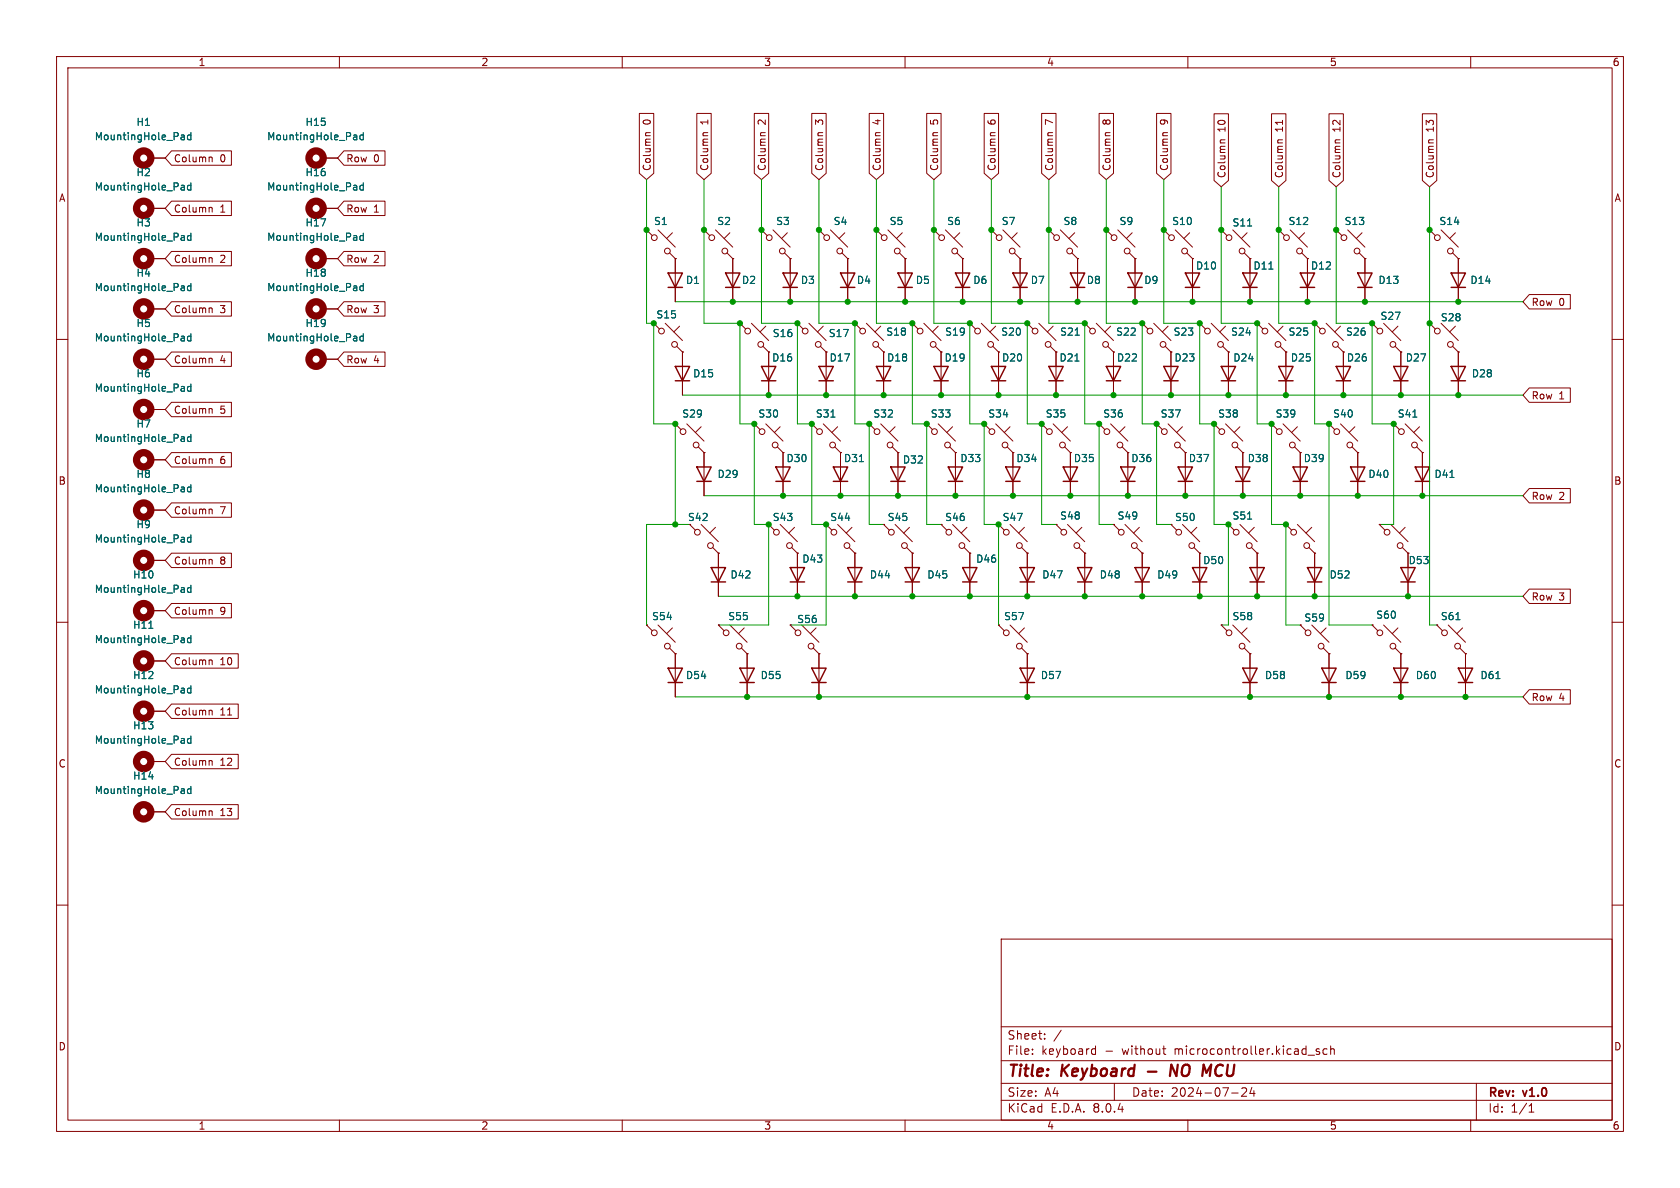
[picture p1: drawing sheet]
<svg xmlns="http://www.w3.org/2000/svg" width="297mm" height="210mm" viewBox="0 0 297 210" stroke-linecap="round" stroke-linejoin="round" font-family="sans-serif">
<defs><g id="words">
<g font-size="2.8" fill="#840000">
<text x="178" y="190.9">Title:</text>
<text x="187.7" y="190.9">Keyboard</text>
<text x="208.5" y="190.9">NO</text>
<text x="215" y="190.9">MCU</text>
</g>
<g font-size="2.1" fill="#840000">
<text x="178" y="184">Sheet:</text>
<text x="178" y="186.7">File:</text>
<text x="184.1" y="186.7">keyboard</text>
<text x="195.4" y="186.7">-</text>
<text x="198.5" y="186.7">without</text>
<text x="207.9" y="186.7">microcontroller.kicad_sch</text>
<text x="178" y="196.9">KiCad</text>
<text x="178" y="194.1">Size:</text>
<text x="184.7" y="194.1">A4</text>
<text x="185.7" y="196.9">E.D.A.</text>
<text x="193.3" y="196.9">8.0.4</text>
<text x="200" y="194.1">Date:</text>
<text x="207" y="194.1">2024-07-24</text>
<text x="263" y="194.3">Rev:</text>
<text x="263" y="196.9">Id:</text>
<text x="267.1" y="196.9">1/1</text>
<text x="269.4" y="194.3">v1.0</text>
</g>
<g font-size="1.8" fill="#840000">
<text x="35" y="11.9">1</text>
<text x="85" y="11.9">2</text>
<text x="135" y="11.9">3</text>
<text x="185" y="11.9">4</text>
<text x="235" y="11.9">5</text>
<text x="285" y="11.9">6</text>
<text x="115.3" y="22.1" transform="rotate(-90 115.3 22.1)">0</text>
<text x="125.4" y="22.1" transform="rotate(-90 125.4 22.1)">1</text>
<text x="135.6" y="22.1" transform="rotate(-90 135.6 22.1)">2</text>
<text x="145.7" y="22.1" transform="rotate(-90 145.7 22.1)">3</text>
<text x="155.9" y="22.1" transform="rotate(-90 155.9 22.1)">4</text>
<text x="166.1" y="22.1" transform="rotate(-90 166.1 22.1)">5</text>
<text x="176.2" y="22.1" transform="rotate(-90 176.2 22.1)">6</text>
<text x="186.4" y="22.1" transform="rotate(-90 186.4 22.1)">7</text>
<text x="196.5" y="22.1" transform="rotate(-90 196.5 22.1)">8</text>
<text x="206.7" y="22.1" transform="rotate(-90 206.7 22.1)">9</text>
<text x="216.9" y="23.3" transform="rotate(-90 216.9 23.3)">10</text>
<text x="227" y="23.3" transform="rotate(-90 227 23.3)">11</text>
<text x="237.2" y="23.3" transform="rotate(-90 237.2 23.3)">12</text>
<text x="253.7" y="23.3" transform="rotate(-90 253.7 23.3)">13</text>
<text x="30.6" y="28.9">Column</text>
<text x="38.9" y="28.9">0</text>
<text x="61.1" y="28.9">Row</text>
<text x="66" y="28.9">0</text>
<text x="10.3" y="35.9">A</text>
<text x="115.3" y="30.3" transform="rotate(-90 115.3 30.3)">Column</text>
<text x="125.4" y="30.3" transform="rotate(-90 125.4 30.3)">Column</text>
<text x="135.6" y="30.3" transform="rotate(-90 135.6 30.3)">Column</text>
<text x="145.7" y="30.3" transform="rotate(-90 145.7 30.3)">Column</text>
<text x="155.9" y="30.3" transform="rotate(-90 155.9 30.3)">Column</text>
<text x="166.1" y="30.3" transform="rotate(-90 166.1 30.3)">Column</text>
<text x="176.2" y="30.3" transform="rotate(-90 176.2 30.3)">Column</text>
<text x="186.4" y="30.3" transform="rotate(-90 186.4 30.3)">Column</text>
<text x="196.5" y="30.3" transform="rotate(-90 196.5 30.3)">Column</text>
<text x="206.7" y="30.3" transform="rotate(-90 206.7 30.3)">Column</text>
<text x="216.9" y="31.6" transform="rotate(-90 216.9 31.6)">Column</text>
<text x="227" y="31.6" transform="rotate(-90 227 31.6)">Column</text>
<text x="237.2" y="31.6" transform="rotate(-90 237.2 31.6)">Column</text>
<text x="253.7" y="31.6" transform="rotate(-90 253.7 31.6)">Column</text>
<text x="285.3" y="35.9">A</text>
<text x="30.6" y="37.8">Column</text>
<text x="38.9" y="37.8">1</text>
<text x="61.1" y="37.8">Row</text>
<text x="66" y="37.8">1</text>
<text x="30.6" y="46.7">Column</text>
<text x="38.9" y="46.7">2</text>
<text x="61.1" y="46.7">Row</text>
<text x="66" y="46.7">2</text>
<text x="30.6" y="55.6">Column</text>
<text x="38.9" y="55.6">3</text>
<text x="61.1" y="55.6">Row</text>
<text x="66" y="55.6">3</text>
<text x="270.7" y="54.3">Row</text>
<text x="275.6" y="54.3">0</text>
<text x="30.6" y="64.5">Column</text>
<text x="38.9" y="64.5">4</text>
<text x="61.1" y="64.5">Row</text>
<text x="66" y="64.5">4</text>
<text x="270.7" y="70.8">Row</text>
<text x="275.6" y="70.8">1</text>
<text x="30.6" y="73.3">Column</text>
<text x="38.9" y="73.3">5</text>
<text x="30.6" y="82.2">Column</text>
<text x="38.9" y="82.2">6</text>
<text x="10.3" y="85.9">B</text>
<text x="270.7" y="88.6">Row</text>
<text x="275.6" y="88.6">2</text>
<text x="285.3" y="85.9">B</text>
<text x="30.6" y="91.1">Column</text>
<text x="38.9" y="91.1">7</text>
<text x="121.5" y="92.3">S42</text>
<text x="30.6" y="100">Column</text>
<text x="38.9" y="100">8</text>
<text x="270.7" y="106.4">Row</text>
<text x="275.6" y="106.4">3</text>
<text x="30.6" y="108.9">Column</text>
<text x="38.9" y="108.9">9</text>
<text x="30.6" y="117.8">Column</text>
<text x="38.9" y="117.8">10</text>
<text x="270.7" y="124.1">Row</text>
<text x="275.6" y="124.1">4</text>
<text x="30.6" y="126.7">Column</text>
<text x="38.9" y="126.7">11</text>
<text x="10.3" y="135.9">C</text>
<text x="30.6" y="135.6">Column</text>
<text x="38.9" y="135.6">12</text>
<text x="285.3" y="135.9">C</text>
<text x="30.6" y="144.5">Column</text>
<text x="38.9" y="144.5">13</text>
<text x="10.3" y="185.9">D</text>
<text x="285.3" y="185.9">D</text>
<text x="35" y="199.9">1</text>
<text x="85" y="199.9">2</text>
<text x="135" y="199.9">3</text>
<text x="185" y="199.9">4</text>
<text x="235" y="199.9">5</text>
<text x="285" y="199.9">6</text>
</g>
<g font-size="1.8" fill="#006464">
<text x="24" y="22.5">H1</text>
<text x="53.9" y="22.5">H15</text>
<text x="16.7" y="25">MountingHole_Pad</text>
<text x="47.1" y="25">MountingHole_Pad</text>
<text x="16.7" y="33.9">MountingHole_Pad</text>
<text x="24" y="31.3">H2</text>
<text x="47.1" y="33.9">MountingHole_Pad</text>
<text x="53.9" y="31.3">H16</text>
<text x="24" y="40.2">H3</text>
<text x="53.9" y="40.2">H17</text>
<text x="115.5" y="40">S1</text>
<text x="126.7" y="40">S2</text>
<text x="137.1" y="40">S3</text>
<text x="147.3" y="40">S4</text>
<text x="157.2" y="40">S5</text>
<text x="167.3" y="40">S6</text>
<text x="177" y="40">S7</text>
<text x="187.9" y="40">S8</text>
<text x="197.8" y="40">S9</text>
<text x="207.1" y="40">S10</text>
<text x="217.8" y="40.2">S11</text>
<text x="227.7" y="40">S12</text>
<text x="237.6" y="40">S13</text>
<text x="254.4" y="40">S14</text>
<text x="16.7" y="42.8">MountingHole_Pad</text>
<text x="47.1" y="42.8">MountingHole_Pad</text>
<text x="211.3" y="47.9">D10</text>
<text x="221.5" y="47.9">D11</text>
<text x="231.7" y="47.9">D12</text>
<text x="16.7" y="51.7">MountingHole_Pad</text>
<text x="24" y="49.1">H4</text>
<text x="47.1" y="51.7">MountingHole_Pad</text>
<text x="53.9" y="49.1">H18</text>
<text x="121.2" y="50.4">D1</text>
<text x="131.1" y="50.4">D2</text>
<text x="141.5" y="50.4">D3</text>
<text x="151.4" y="50.4">D4</text>
<text x="161.8" y="50.4">D5</text>
<text x="172" y="50.4">D6</text>
<text x="182.1" y="50.4">D7</text>
<text x="192" y="50.4">D8</text>
<text x="202.2" y="50.4">D9</text>
<text x="243.6" y="50.4">D13</text>
<text x="259.9" y="50.4">D14</text>
<text x="24" y="58">H5</text>
<text x="53.9" y="58">H19</text>
<text x="115.9" y="56.5">S15</text>
<text x="136.5" y="59.8">S16</text>
<text x="146.4" y="59.8">S17</text>
<text x="156.6" y="59.5">S18</text>
<text x="167" y="59.5">S19</text>
<text x="176.9" y="59.5">S20</text>
<text x="187.3" y="59.5">S21</text>
<text x="197.2" y="59.5">S22</text>
<text x="207.4" y="59.5">S23</text>
<text x="217.5" y="59.5">S24</text>
<text x="227.7" y="59.5">S25</text>
<text x="237.9" y="59.5">S26</text>
<text x="244" y="56.7">S27</text>
<text x="254.6" y="57">S28</text>
<text x="16.7" y="60.6">MountingHole_Pad</text>
<text x="47.1" y="60.6">MountingHole_Pad</text>
<text x="136.4" y="64.1">D16</text>
<text x="146.6" y="64.1">D17</text>
<text x="156.7" y="64.1">D18</text>
<text x="166.9" y="64.1">D19</text>
<text x="177" y="64.1">D20</text>
<text x="187.2" y="64.1">D21</text>
<text x="197.4" y="64.1">D22</text>
<text x="207.5" y="64.1">D23</text>
<text x="217.9" y="64.1">D24</text>
<text x="228.1" y="64.1">D25</text>
<text x="238" y="64.1">D26</text>
<text x="248.4" y="64.1">D27</text>
<text x="16.7" y="69.4">MountingHole_Pad</text>
<text x="24" y="66.9">H6</text>
<text x="122.4" y="66.9">D15</text>
<text x="260.1" y="66.9">D28</text>
<text x="24" y="75.8">H7</text>
<text x="120.5" y="74">S29</text>
<text x="134" y="74">S30</text>
<text x="144.1" y="74">S31</text>
<text x="154.3" y="74">S32</text>
<text x="164.5" y="74">S33</text>
<text x="174.6" y="74">S34</text>
<text x="184.8" y="74">S35</text>
<text x="194.9" y="74">S36</text>
<text x="205.1" y="74">S37</text>
<text x="215.3" y="74">S38</text>
<text x="225.4" y="74">S39</text>
<text x="235.6" y="74">S40</text>
<text x="247" y="74">S41</text>
<text x="16.7" y="78.3">MountingHole_Pad</text>
<text x="138.9" y="81.9">D30</text>
<text x="149.1" y="81.9">D31</text>
<text x="159.5" y="82.1">D32</text>
<text x="169.7" y="81.9">D33</text>
<text x="179.6" y="81.9">D34</text>
<text x="189.7" y="81.9">D35</text>
<text x="199.9" y="81.9">D36</text>
<text x="210.1" y="81.9">D37</text>
<text x="220.5" y="81.9">D38</text>
<text x="230.4" y="81.9">D39</text>
<text x="16.7" y="87.2">MountingHole_Pad</text>
<text x="24" y="84.7">H8</text>
<text x="126.8" y="84.7">D29</text>
<text x="241.8" y="84.7">D40</text>
<text x="253.5" y="84.7">D41</text>
<text x="24" y="93.6">H9</text>
<text x="136.5" y="92.3">S43</text>
<text x="146.7" y="92.3">S44</text>
<text x="156.8" y="92.3">S45</text>
<text x="167" y="92.3">S46</text>
<text x="177.2" y="92.3">S47</text>
<text x="187.3" y="92">S48</text>
<text x="197.5" y="92">S49</text>
<text x="207.6" y="92.3">S50</text>
<text x="217.8" y="92">S51</text>
<text x="16.7" y="96.1">MountingHole_Pad</text>
<text x="141.7" y="99.7">D43</text>
<text x="172.5" y="99.7">D46</text>
<text x="212.6" y="99.9">D50</text>
<text x="248.9" y="99.9">D53</text>
<text x="16.7" y="105">MountingHole_Pad</text>
<text x="23.4" y="102.5">H10</text>
<text x="129" y="102.5">D42</text>
<text x="153.7" y="102.5">D44</text>
<text x="163.8" y="102.5">D45</text>
<text x="184.2" y="102.5">D47</text>
<text x="194.3" y="102.5">D48</text>
<text x="204.5" y="102.5">D49</text>
<text x="235" y="102.5">D52</text>
<text x="16.7" y="113.9">MountingHole_Pad</text>
<text x="23.4" y="111.4">H11</text>
<text x="115.2" y="109.8">S54</text>
<text x="128.6" y="109.8">S55</text>
<text x="140.8" y="110.3">S56</text>
<text x="177.4" y="109.8">S57</text>
<text x="217.8" y="109.8">S58</text>
<text x="230.5" y="110.1">S59</text>
<text x="243.2" y="109.6">S60</text>
<text x="254.6" y="109.8">S61</text>
<text x="16.7" y="122.8">MountingHole_Pad</text>
<text x="23.4" y="120.2">H12</text>
<text x="121.2" y="120.2">D54</text>
<text x="134.4" y="120.2">D55</text>
<text x="183.9" y="120.2">D57</text>
<text x="223.5" y="120.2">D58</text>
<text x="237.8" y="120.2">D59</text>
<text x="250.2" y="120.2">D60</text>
<text x="261.6" y="120.2">D61</text>
<text x="16.7" y="131.7">MountingHole_Pad</text>
<text x="23.4" y="129.1">H13</text>
<text x="16.7" y="140.6">MountingHole_Pad</text>
<text x="23.4" y="138">H14</text>
</g>
</g></defs>
<g fill="none" stroke="#840000" stroke-width=".18">
<path d="M10 10h277v190h-277zM12 12h273v186h-273zM60 10v2M110 10v2M160 10v2M210 10v2M260 10v2M26.7 27.9h2.5M26.7 36.8h2.5M30.3 35.6h10.6v2.5h-10.6l-1.1-1.3zM30.3 26.7h10.6v2.5h-10.6l-1.1-1.3zM37.1 27.8l.4 .1v.7"/>
<path d="M37.1 36.7l.4 .1v.7M57.1 27.9h2.6M57.1 36.8h2.6M60.8 26.7h7.3v2.5h-7.3l-1.1-1.3zM60.8 35.6h7.3v2.5h-7.3l-1.1-1.3zM113 20.1h2.6v10.5l-1.3 1.2-1.3-1.2zM115 23.4h-.7l-.2 .4M123.2 20.1h2.5v10.5l-1.2 1.2-1.3-1.2zM125.1 23.4h-.6l-.2 .4M133.3 20.1h2.6v10.5l-1.3 1.2-1.3-1.2zM135.3 23.4h-.7l-.2 .4M143.5 20.1h2.6v10.5l-1.3 1.2-1.3-1.2z"/>
<path d="M145.5 23.4h-.7l-.2 .4M153.7 20.1h2.5v10.5l-1.3 1.2-1.2-1.2zM155.6 23.4h-.7l-.1 .4M163.8 20.1h2.6v10.5l-1.3 1.2-1.3-1.2zM165.8 23.4h-.7l-.2 .4M174 20.1h2.5v10.5l-1.2 1.2-1.3-1.2zM175.9 23.4h-.6l-.2 .4M184.1 20.1h2.6v10.5l-1.3 1.2-1.3-1.2zM186.1 23.4h-.7l-.2 .4M194.3 20.1h2.6v10.5l-1.3 1.2-1.3-1.2zM196.3 23.4h-.7l-.2 .4M204.5 20.1h2.5v10.5l-1.3 1.2-1.2-1.2z"/>
<path d="M206.4 23.4h-.7l-.1 .4M214.6 20.1h2.6v11.8l-1.3 1.1-1.3-1.1zM216.6 24.7h-.7l-.2 .4M224.8 20.1h2.5v11.8l-1.2 1.1-1.3-1.1zM226.7 24.7h-.6l-.2 .4M234.9 20.1h2.6v11.8l-1.3 1.1-1.3-1.1zM236.9 24.7h-.7l-.2 .4M251.5 20.1h2.5v11.8l-1.3 1.1-1.2-1.1zM253.4 24.7h-.7l-.1 .4M10 60h2M26.7 54.6h2.5M26.7 45.7h2.5"/>
<path d="M30.3 53.3h10.6v2.6h-10.6l-1.1-1.3zM30.3 44.4h10.6v2.6h-10.6l-1.1-1.3zM37.1 45.5l.4 .2v.7M37.1 54.4l.4 .2v.7M57.1 54.6h2.6M57.1 45.7h2.6M60.8 53.3h7.3v2.6h-7.3l-1.1-1.3zM60.8 44.4h7.3v2.6h-7.3l-1.1-1.3zM114.3 40.6l1 1.1M114.3 40.6h.1M115.6 57.2l1 1M115.6 57.2h.1"/>
<path d="M116.3 40.6l3.1 3.1M117.6 57.2l3 3M118.4 44.7l1 1M118.9 41.1l-1 1.1M119.4 45.7h.1M119.4 45.7v7.6M120.1 57.7l-1 1M124.5 40.6l1 1.1M124.5 40.6h.1M126.5 40.6l3 3.1M128.5 44.7l1 1M129 41.1l-1 1.1"/>
<path d="M129.5 45.7h.1M129.5 45.7v7.6M130.8 57.2l1 1M130.8 57.2h.1M132.8 57.2l3.1 3M134.6 40.6l1 1.1M134.6 40.6h.1M135.4 57.7l-1 1M136.7 40.6l3 3.1M138.7 44.7l1 1M139.2 41.1l-1 1.1M139.7 45.7h.1"/>
<path d="M139.7 45.7v7.6M141 57.2l1 1M141 57.2h.1M143 57.2l3 3M144.8 40.6l1 1.1M144.8 40.6h.1M145.5 57.7l-1 1M146.8 40.6l3.1 3.1M148.8 44.7l1.1 1M149.4 41.1l-1.1 1.1M149.9 45.7h.1M149.9 45.7v7.6"/>
<path d="M151.1 57.2l1 1M151.1 57.2h.1M153.2 57.2l3 3M154.9 40.6l1.1 1.1M154.9 40.6h.1M155.7 57.7l-1 1M157 40.6l3 3.1M159 44.7l1 1M159.5 41.1l-1 1.1M160 45.7h.1M160 45.7v7.6M161.3 57.2l1 1"/>
<path d="M161.3 57.2h.1M163.3 57.2l3.1 3M165.1 40.6l1 1.1M165.1 40.6h.1M165.9 57.7l-1.1 1M167.1 40.6l3.1 3.1M169.2 44.7l1 1M169.7 41.1l-1 1.1M170.2 45.7h.1M170.2 45.7v7.6M171.4 57.2l1.1 1M171.4 57.2h.1"/>
<path d="M173.5 57.2l3 3M175.3 40.6l1 1.1M175.3 40.6h.1M176 57.7l-1 1M177.3 40.6l3 3.1M179.3 44.7l1 1M179.8 41.1l-1 1.1M180.3 45.7h.1M180.3 45.7v7.6M181.6 57.2l1 1M181.6 57.2h.1M183.6 57.2l3.1 3"/>
<path d="M185.4 40.6l1 1.1M185.4 40.6h.1M186.2 57.7l-1 1M187.5 40.6l3 3.1M189.5 44.7l1 1M190 41.1l-1 1.1M190.5 45.7h.1M190.5 45.7v7.6M191.8 57.2l1 1M191.8 57.2h.1M193.8 57.2l3 3M195.6 40.6l1 1.1"/>
<path d="M195.6 40.6h.1M196.3 57.7l-1 1M197.6 40.6l3.1 3.1M199.6 44.7l1.1 1M200.2 41.1l-1.1 1.1M200.7 45.7h.1M200.7 45.7v7.6M201.9 57.2l1 1M201.9 57.2h.1M204 57.2l3 3M205.7 40.6l1.1 1.1M205.7 40.6h.1"/>
<path d="M206.5 57.7l-1 1M207.8 40.6l3 3.1M209.8 44.7l1 1M210.3 41.1l-1 1.1M210.8 45.7h.1M210.8 45.7v7.6M212.1 57.2l1 1M212.1 57.2h.1M214.1 57.2l3.1 3M215.9 40.6l1 1.1M215.9 40.6h.1M216.7 57.7l-1.1 1"/>
<path d="M217.9 40.6l3.1 3.1M220 44.7l1 1M220.5 41.1l-1 1.1M221 45.7h.1M221 45.7v7.6M222.2 57.2l1.1 1M222.2 57.2h.1M224.3 57.2l3 3M226.1 40.6l1 1.1M226.1 40.6h.1M226.8 57.7l-1 1M228.1 40.6l3 3.1"/>
<path d="M230.1 44.7l1 1M230.6 41.1l-1 1.1M231.1 45.7h.1M231.1 45.7v7.6M232.4 57.2l1 1M232.4 57.2h.1M234.4 57.2l3.1 3M236.2 40.6l1 1.1M236.2 40.6h.1M237 57.7l-1 1M238.3 40.6l3 3.1M240.3 44.7l1 1"/>
<path d="M240.8 41.1l-1 1.1M241.3 45.7h.1M241.3 45.7v7.6M242.6 57.2l1 1M242.6 57.2h.1M244.6 57.2l3 3M247.1 57.7l-1 1M252.7 40.6l1 1.1M252.7 40.6h.1M252.7 57.2l1 1M252.7 57.2h.1M254.8 40.6l3 3.1"/>
<path d="M254.8 57.2l3 3M256.8 44.7l1 1M257.3 41.1l-1 1.1M257.3 57.7l-1 1M257.8 45.7h.1M257.8 45.7v7.6M270.4 52.1h7.2v2.5h-7.2l-1.2-1.3zM285 60h2M26.7 63.5h2.5M26.7 72.4h2.5M30.3 71.1h10.6v2.6h-10.6l-1.1-1.3zM30.3 62.2h10.6v2.6h-10.6l-1.1-1.3z"/>
<path d="M37.1 63.3l.4 .2v.7M37.1 72.2l.4 .2v.7M57.1 63.5h2.6M60.8 62.2h7.3v2.6h-7.3l-1.1-1.3zM119.4 74.9l1 1M119.4 74.9h.1M119.6 61.2l1 1M120.6 62.2h.1M120.6 62.2v7.7M121.4 74.9l3.1 3.1M123.4 79l1.1 1M124 75.4l-1.1 1.1"/>
<path d="M133.3 74.9l1.1 1M133.3 74.9h.1M134.9 61.2l1 1M135.4 74.9l3 3.1M135.9 62.2h.1M135.9 62.2v7.7M137.4 79l1 1M137.9 75.4l-1 1.1M143.5 74.9l1 1M143.5 74.9h.1M145 61.2l1 1M145.5 74.9l3.1 3.1"/>
<path d="M146 62.2h.1M146 62.2v7.7M147.6 79l1 1M148.1 75.4l-1 1.1M153.7 74.9l1 1M153.7 74.9h.1M155.2 61.2l1 1M155.7 74.9l3 3.1M156.2 62.2h.1M156.2 62.2v7.7M157.7 79l1 1M158.2 75.4l-1 1.1"/>
<path d="M163.8 74.9l1 1M163.8 74.9h.1M165.4 61.2l1 1M165.9 74.9l3 3.1M166.4 62.2h.1M166.4 62.2v7.7M167.9 79l1 1M168.4 75.4l-1 1.1M174 74.9l1 1M174 74.9h.1M175.5 61.2l1 1M176 74.9l3.1 3.1"/>
<path d="M176.5 62.2h.1M176.5 62.2v7.7M178.1 79l1 1M178.6 75.4l-1.1 1.1M184.1 74.9l1.1 1M184.1 74.9h.1M185.7 61.2l1 1M186.2 74.9l3 3.1M186.7 62.2h.1M186.7 62.2v7.7M188.2 79l1 1M188.7 75.4l-1 1.1"/>
<path d="M194.3 74.9l1 1M194.3 74.9h.1M195.8 61.2l1 1M196.3 74.9l3.1 3.1M196.8 62.2h.1M196.8 62.2v7.7M198.4 79l1 1M198.9 75.4l-1 1.1M204.5 74.9l1 1M204.5 74.9h.1M206 61.2l1 1M206.5 74.9l3 3.1"/>
<path d="M207 62.2h.1M207 62.2v7.7M208.5 79l1 1M209 75.4l-1 1.1M214.6 74.9l1 1M214.6 74.9h.1M216.2 61.2l1 1M216.7 74.9l3 3.1M217.2 62.2h.1M217.2 62.2v7.7M218.7 79l1 1M219.2 75.4l-1 1.1"/>
<path d="M224.8 74.9l1 1M224.8 74.9h.1M226.3 61.2l1 1M226.8 74.9l3.1 3.1M227.3 62.2h.1M227.3 62.2v7.7M228.9 79l1 1M229.4 75.4l-1.1 1.1M234.9 74.9l1.1 1M234.9 74.9h.1M236.5 61.2l1 1M237 74.9l3 3.1"/>
<path d="M237.5 62.2h.1M237.5 62.2v7.7M239 79l1 1M239.5 75.4l-1 1.1M246.4 74.9l1 1M246.4 74.9h.1M246.6 61.2l1 1M247.6 62.2h.1M247.6 62.2v7.7M248.4 74.9l3.1 3.1M250.4 79l1.1 1M251 75.4l-1.1 1.1"/>
<path d="M256.8 61.2l1 1M257.8 62.2h.1M257.8 62.2v7.7M270.4 68.6h7.2v2.5h-7.2l-1.2-1.2zM26.7 90.2h2.5M26.7 81.3h2.5M26.7 99.1h2.5M30.3 97.8h10.6v2.5h-10.6l-1.1-1.2zM30.3 88.9h10.6v2.5h-10.6l-1.1-1.2zM30.3 80h10.6v2.6h-10.6l-1.1-1.3zM37.1 98.9l.4 .2v.6M37.1 81.1l.4 .2v.7"/>
<path d="M37.1 90l.4 .2v.6M121.9 92.7l1 1M124 92.7l3 3.1M124.5 80h.1M124.5 80v7.6M126 96.8l1 1M126.5 93.2l-1 1M127 97.8h.1M127 97.8v7.6M135.9 92.7l1 1M135.9 92.7h.1M137.9 92.7l3.1 3.1"/>
<path d="M138.4 80h.1M138.4 80v7.6M140 96.8l1 1M140.5 93.2l-1.1 1M141 97.8h.1M141 97.8v7.6M146 92.7l1.1 1M146 92.7h.1M148.1 92.7l3 3.1M148.6 80h.1M148.6 80v7.6M150.1 96.8l1 1"/>
<path d="M150.6 93.2l-1 1M151.1 97.8h.1M151.1 97.8v7.6M156.2 92.7l1 1M156.2 92.7h.1M158.2 92.7l3.1 3.1M158.7 80h.1M158.7 80v7.6M160.3 96.8l1 1M160.8 93.2l-1 1M161.3 97.8h.1M161.3 97.8v7.6"/>
<path d="M166.4 92.7l1 1M166.4 92.7h.1M168.4 92.7l3 3.1M168.9 80h.1M168.9 80v7.6M170.4 96.8l1 1M170.9 93.2l-1 1M171.4 97.8h.1M171.4 97.8v7.6M176.5 92.7l1 1M176.5 92.7h.1M178.6 92.7l3 3.1"/>
<path d="M179.1 80h.1M179.1 80v7.6M180.6 96.8l1 1M181.1 93.2l-1 1M181.6 97.8h.1M181.6 97.8v7.6M186.7 92.7l1 1M186.7 92.7h.1M188.7 92.7l3.1 3.1M189.2 80h.1M189.2 80v7.6M190.8 96.8l1 1"/>
<path d="M191.3 93.2l-1.1 1M191.8 97.8h.1M191.8 97.8v7.6M196.8 92.7l1.1 1M196.8 92.7h.1M198.9 92.7l3 3.1M199.4 80h.1M199.4 80v7.6M200.9 96.8l1 1M201.4 93.2l-1 1M201.9 97.8h.1M201.9 97.8v7.6"/>
<path d="M207 92.7l1 1M207 92.7h.1M209 92.7l3.1 3.1M209.5 80h.1M209.5 80v7.6M211.1 96.8l1 1M211.6 93.2l-1 1M212.1 97.8h.1M212.1 97.8v7.6M217.2 92.7l1 1M217.2 92.7h.1M219.2 92.7l3 3.1"/>
<path d="M219.7 80h.1M219.7 80v7.6M221.2 96.8l1 1M221.7 93.2l-1 1M222.2 97.8h.1M222.2 97.8v7.6M227.3 92.7l1 1M227.3 92.7h.1M229.4 92.7l3 3.1M229.9 80h.1M229.9 80v7.6M231.4 96.8l1 1"/>
<path d="M231.9 93.2l-1 1M232.4 97.8h.1M232.4 97.8v7.6M240 80h.1M240 80v7.6M243.8 92.7l1.1 1M243.8 92.7h.1M245.9 92.7l3 3.1M247.9 96.8l1 1M248.4 93.2l-1 1M248.9 97.8h.1M248.9 97.8v7.6"/>
<path d="M251.5 80h.1M251.5 80v7.6M270.4 86.4h7.2v2.5h-7.2l-1.2-1.3zM10 110h2M26.7 108h2.5M26.7 116.8h2.5M30.3 115.6h11.8v2.5h-11.8l-1.1-1.3zM30.3 106.7h10.6v2.5h-10.6l-1.1-1.2zM37.1 107.8l.4 .2v.6M37.1 116.7l.4 .1v.7M114.3 110.5l1 1M114.3 110.5h.1"/>
<path d="M116.3 110.5l3.1 3M118.4 114.6l1 1M118.9 111l-1 1M119.4 115.6h.1M119.4 115.6v7.6M127 110.5l1 1M127 110.5h.1M129 110.5l3.1 3M131.1 114.6l1 1M131.6 111l-1 1M132.1 115.6h.1M132.1 115.6v7.6"/>
<path d="M139.7 110.5l1 1M139.7 110.5h.1M141.7 110.5l3.1 3M143.8 114.6l1 1M144.3 111l-1 1M144.8 115.6h.1M144.8 115.6v7.6M176.5 110.5l1 1M176.5 110.5h.1M178.6 110.5l3 3M180.6 114.6l1 1M181.1 111l-1 1"/>
<path d="M181.6 115.6h.1M181.6 115.6v7.6M215.9 110.5l1 1M215.9 110.5h.1M217.9 110.5l3.1 3M220 114.6l1 1M220.5 111l-1 1M221 115.6h.1M221 115.6v7.6M229.9 110.5l1 1M229.9 110.5h.1M231.9 110.5l3 3"/>
<path d="M233.9 114.6l1 1M234.4 111l-1 1M234.9 115.6h.1M234.9 115.6v7.6M242.6 110.5l1 1M242.6 110.5h.1M244.6 110.5l3 3M246.6 114.6l1 1M247.1 111l-1 1M247.6 115.6h.1M247.6 115.6v7.6M254 110.5l1 1"/>
<path d="M254 110.5h.1M256 110.5l3.1 3M258.1 114.6l1 1M258.6 111l-1 1M259.1 115.6h.1M259.1 115.6v7.6M270.4 104.1h7.2v2.6h-7.2l-1.2-1.3zM285 110h2M26.7 134.6h2.5M26.7 125.7h2.5M30.3 133.3h11.8v2.6h-11.8l-1.1-1.3zM30.3 124.5h11.8v2.5h-11.8l-1.1-1.3z"/>
<path d="M37.1 125.6l.4 .1v.7M37.1 134.4l.4 .2v.7M270.4 121.9h7.2v2.6h-7.2l-1.2-1.3zM10 160h2M26.7 143.5h2.5M30.3 142.2h11.8v2.6h-11.8l-1.1-1.3zM37.1 143.3l.4 .2v.7M285 160h2M177 166h108v32h-108zM60 198v2M110 198v2M160 198v2"/>
<path d="M177 194.5h108M177 191.5h108M177 187.5h108M177 181.5h108M182.5 186.3v.1M182.5 185.5v.1M184.7 183.6v.1M184.7 182.8v.1M187.6 182.1l-1.3 2M193.2 185.4l.5 .1M193.7 184.9v1.5M193.7 186.3l-.5 .1"/>
<path d="M197 191.5v3M205.5 185.4h.6M205.8 186.3l.3 .1M210 198v2M217.7 193.2h1.2M219.5 192.4l.6-.1 .2 .1 .1 .3-.9 1.1h.9M221.3 192.2l-.3 1.1h.9M221.7 192.8v1M231.2 186.5h1.2M233.2 185.5l-.3-.1-.2 .2v.2l.5 .2v.3h-.5M234.6 185.5l-.4-.1-.3 .3v.4l.1 .2h.6M235.2 185.5l.3-.1 .3 .1 .1 .9"/>
<path d="M235.2 184.9v1.5M260 198v2M261 191.5v6.5M270.3 196.6h.9M270.3 195.5l.4-.4v1.5"/>
<circle cx="115.7" cy="42" r=".51"/>
<circle cx="116.9" cy="58.5" r=".51"/>
<circle cx="118" cy="44.4" r=".51"/>
<circle cx="125.8" cy="42" r=".51"/>
<circle cx="128.1" cy="44.4" r=".51"/>
<circle cx="132.2" cy="58.5" r=".51"/>
<circle cx="136" cy="42" r=".51"/>
<circle cx="138.3" cy="44.4" r=".51"/>
<circle cx="142.3" cy="58.5" r=".51"/>
<circle cx="146.2" cy="42" r=".51"/>
<circle cx="148.5" cy="44.4" r=".51"/>
<circle cx="152.5" cy="58.5" r=".51"/>
<circle cx="156.3" cy="42" r=".51"/>
<circle cx="158.6" cy="44.4" r=".51"/>
<circle cx="162.7" cy="58.5" r=".51"/>
<circle cx="166.5" cy="42" r=".51"/>
<circle cx="168.8" cy="44.4" r=".51"/>
<circle cx="172.8" cy="58.5" r=".51"/>
<circle cx="176.6" cy="42" r=".51"/>
<circle cx="178.9" cy="44.4" r=".51"/>
<circle cx="183" cy="58.5" r=".51"/>
<circle cx="186.8" cy="42" r=".51"/>
<circle cx="189.1" cy="44.4" r=".51"/>
<circle cx="193.1" cy="58.5" r=".51"/>
<circle cx="197" cy="42" r=".51"/>
<circle cx="199.3" cy="44.4" r=".51"/>
<circle cx="203.3" cy="58.5" r=".51"/>
<circle cx="207.1" cy="42" r=".51"/>
<circle cx="209.4" cy="44.4" r=".51"/>
<circle cx="213.5" cy="58.5" r=".51"/>
<circle cx="217.3" cy="42" r=".51"/>
<circle cx="219.6" cy="44.4" r=".51"/>
<circle cx="223.6" cy="58.5" r=".51"/>
<circle cx="227.4" cy="42" r=".51"/>
<circle cx="229.7" cy="44.4" r=".51"/>
<circle cx="233.8" cy="58.5" r=".51"/>
<circle cx="237.6" cy="42" r=".51"/>
<circle cx="239.9" cy="44.4" r=".51"/>
<circle cx="243.9" cy="58.5" r=".51"/>
<circle cx="254.1" cy="42" r=".51"/>
<circle cx="254.1" cy="58.5" r=".51"/>
<circle cx="256.4" cy="44.4" r=".51"/>
<circle cx="119.3" cy="60.9" r=".51"/>
<circle cx="120.8" cy="76.3" r=".51"/>
<circle cx="123.1" cy="78.7" r=".51"/>
<circle cx="134.5" cy="60.9" r=".51"/>
<circle cx="134.7" cy="76.3" r=".51"/>
<circle cx="137" cy="78.7" r=".51"/>
<circle cx="144.7" cy="60.9" r=".51"/>
<circle cx="144.9" cy="76.3" r=".51"/>
<circle cx="147.2" cy="78.7" r=".51"/>
<circle cx="154.8" cy="60.9" r=".51"/>
<circle cx="155" cy="76.3" r=".51"/>
<circle cx="157.4" cy="78.7" r=".51"/>
<circle cx="165" cy="60.9" r=".51"/>
<circle cx="165.2" cy="76.3" r=".51"/>
<circle cx="167.5" cy="78.7" r=".51"/>
<circle cx="175.1" cy="60.9" r=".51"/>
<circle cx="175.4" cy="76.3" r=".51"/>
<circle cx="177.7" cy="78.7" r=".51"/>
<circle cx="185.3" cy="60.9" r=".51"/>
<circle cx="185.5" cy="76.3" r=".51"/>
<circle cx="187.8" cy="78.7" r=".51"/>
<circle cx="195.5" cy="60.9" r=".51"/>
<circle cx="195.7" cy="76.3" r=".51"/>
<circle cx="198" cy="78.7" r=".51"/>
<circle cx="205.6" cy="60.9" r=".51"/>
<circle cx="205.8" cy="76.3" r=".51"/>
<circle cx="208.2" cy="78.7" r=".51"/>
<circle cx="215.8" cy="60.9" r=".51"/>
<circle cx="216" cy="76.3" r=".51"/>
<circle cx="218.3" cy="78.7" r=".51"/>
<circle cx="225.9" cy="60.9" r=".51"/>
<circle cx="226.2" cy="76.3" r=".51"/>
<circle cx="228.5" cy="78.7" r=".51"/>
<circle cx="236.1" cy="60.9" r=".51"/>
<circle cx="236.3" cy="76.3" r=".51"/>
<circle cx="238.6" cy="78.7" r=".51"/>
<circle cx="246.3" cy="60.9" r=".51"/>
<circle cx="247.8" cy="76.3" r=".51"/>
<circle cx="250.1" cy="78.7" r=".51"/>
<circle cx="256.4" cy="60.9" r=".51"/>
<circle cx="123.3" cy="94.1" r=".51"/>
<circle cx="125.6" cy="96.4" r=".51"/>
<circle cx="137.3" cy="94.1" r=".51"/>
<circle cx="139.6" cy="96.4" r=".51"/>
<circle cx="147.4" cy="94.1" r=".51"/>
<circle cx="149.7" cy="96.4" r=".51"/>
<circle cx="157.6" cy="94.1" r=".51"/>
<circle cx="159.9" cy="96.4" r=".51"/>
<circle cx="167.7" cy="94.1" r=".51"/>
<circle cx="170.1" cy="96.4" r=".51"/>
<circle cx="177.9" cy="94.1" r=".51"/>
<circle cx="180.2" cy="96.4" r=".51"/>
<circle cx="188.1" cy="94.1" r=".51"/>
<circle cx="190.4" cy="96.4" r=".51"/>
<circle cx="198.2" cy="94.1" r=".51"/>
<circle cx="200.5" cy="96.4" r=".51"/>
<circle cx="208.4" cy="94.1" r=".51"/>
<circle cx="210.7" cy="96.4" r=".51"/>
<circle cx="218.5" cy="94.1" r=".51"/>
<circle cx="220.9" cy="96.4" r=".51"/>
<circle cx="228.7" cy="94.1" r=".51"/>
<circle cx="231" cy="96.4" r=".51"/>
<circle cx="245.2" cy="94.1" r=".51"/>
<circle cx="247.5" cy="96.4" r=".51"/>
<circle cx="115.7" cy="111.9" r=".51"/>
<circle cx="118" cy="114.2" r=".51"/>
<circle cx="128.4" cy="111.9" r=".51"/>
<circle cx="130.7" cy="114.2" r=".51"/>
<circle cx="141.1" cy="111.9" r=".51"/>
<circle cx="143.4" cy="114.2" r=".51"/>
<circle cx="177.9" cy="111.9" r=".51"/>
<circle cx="180.2" cy="114.2" r=".51"/>
<circle cx="217.3" cy="111.9" r=".51"/>
<circle cx="219.6" cy="114.2" r=".51"/>
<circle cx="231.2" cy="111.9" r=".51"/>
<circle cx="233.6" cy="114.2" r=".51"/>
<circle cx="243.9" cy="111.9" r=".51"/>
<circle cx="246.3" cy="114.2" r=".51"/>
<circle cx="255.4" cy="111.9" r=".51"/>
<circle cx="257.7" cy="114.2" r=".51"/>
</g>
<path d="M202.9 189.4h1.5M206.8 190.2l.3-2 .9 2M213.3 189.6l.8-1.4-.2 2" fill="none" stroke="#840000" stroke-width=".4"/>
<g fill="none" stroke="#840000" stroke-width=".25">
<path d="M118.1 48.3h2.5l-1.2 2.5zM118.1 50.8h2.5M128.3 48.3h2.5l-1.3 2.5zM128.3 50.8h2.5M138.4 48.3h2.6l-1.3 2.5zM138.4 50.8h2.6M148.6 48.3h2.5l-1.2 2.5zM148.6 50.8h2.5M158.7 48.3h2.6l-1.3 2.5zM158.7 50.8h2.6M168.9 48.3h2.5l-1.2 2.5zM168.9 50.8h2.5"/>
<path d="M179.1 48.3h2.5l-1.3 2.5zM179.1 50.8h2.5M189.2 48.3h2.6l-1.3 2.5zM189.2 50.8h2.6M199.4 48.3h2.5l-1.2 2.5zM199.4 50.8h2.5M209.5 48.3h2.6l-1.3 2.5zM209.5 50.8h2.6M219.7 48.3h2.5l-1.2 2.5zM219.7 50.8h2.5M229.9 48.3h2.5l-1.3 2.5zM229.9 50.8h2.5"/>
<path d="M240 48.3h2.6l-1.3 2.5zM240 50.8h2.6M256.5 48.3h2.6l-1.3 2.5zM256.5 50.8h2.6M119.4 64.8h2.5l-1.3 2.5zM119.4 67.3h2.5M134.6 64.8h2.6l-1.3 2.5zM134.6 67.3h2.6M144.8 64.8h2.5l-1.3 2.5zM144.8 67.3h2.5M154.9 64.8h2.6l-1.3 2.5zM154.9 67.3h2.6"/>
<path d="M165.1 64.8h2.5l-1.2 2.5zM165.1 67.3h2.5M175.3 64.8h2.5l-1.3 2.5zM175.3 67.3h2.5M185.4 64.8h2.6l-1.3 2.5zM185.4 67.3h2.6M195.6 64.8h2.5l-1.3 2.5zM195.6 67.3h2.5M205.7 64.8h2.6l-1.3 2.5zM205.7 67.3h2.6M215.9 64.8h2.5l-1.2 2.5zM215.9 67.3h2.5"/>
<path d="M226.1 64.8h2.5l-1.3 2.5zM226.1 67.3h2.5M236.2 64.8h2.6l-1.3 2.5zM236.2 67.3h2.6M246.4 64.8h2.5l-1.3 2.5zM246.4 67.3h2.5M256.5 64.8h2.6l-1.3 2.5zM256.5 67.3h2.6M123.2 82.6h2.5l-1.2 2.5zM123.2 85.1h2.5M137.2 82.6h2.5l-1.3 2.5zM137.2 85.1h2.5"/>
<path d="M147.3 82.6h2.6l-1.3 2.5zM147.3 85.1h2.6M157.5 82.6h2.5l-1.3 2.5zM157.5 85.1h2.5M167.6 82.6h2.6l-1.3 2.5zM167.6 85.1h2.6M177.8 82.6h2.5l-1.2 2.5zM177.8 85.1h2.5M188 82.6h2.5l-1.3 2.5zM188 85.1h2.5M198.1 82.6h2.6l-1.3 2.5zM198.1 85.1h2.6"/>
<path d="M208.3 82.6h2.5l-1.3 2.5zM208.3 85.1h2.5M218.4 82.6h2.6l-1.3 2.5zM218.4 85.1h2.6M228.6 82.6h2.5l-1.2 2.5zM228.6 85.1h2.5M238.8 82.6h2.5l-1.3 2.5zM238.8 85.1h2.5M250.2 82.6h2.5l-1.2 2.5zM250.2 85.1h2.5M118.1 118.1h2.5l-1.2 2.6zM125.7 100.3h2.6l-1.3 2.6z"/>
<path d="M125.7 102.9h2.6M130.8 118.1h2.5l-1.2 2.6zM139.7 100.3h2.5l-1.2 2.6zM139.7 102.9h2.5M143.5 118.1h2.5l-1.2 2.6zM149.9 100.3h2.5l-1.3 2.6zM149.9 102.9h2.5M160 100.3h2.6l-1.3 2.6zM160 102.9h2.6M170.2 100.3h2.5l-1.3 2.6zM170.2 102.9h2.5M180.3 118.1h2.6l-1.3 2.6z"/>
<path d="M180.3 100.3h2.6l-1.3 2.6zM180.3 102.9h2.6M190.5 100.3h2.5l-1.2 2.6zM190.5 102.9h2.5M200.7 100.3h2.5l-1.3 2.6zM200.7 102.9h2.5M210.8 100.3h2.6l-1.3 2.6zM210.8 102.9h2.6M219.7 118.1h2.5l-1.2 2.6zM221 100.3h2.5l-1.3 2.6zM221 102.9h2.5M231.1 100.3h2.6l-1.3 2.6z"/>
<path d="M231.1 102.9h2.6M233.7 118.1h2.5l-1.3 2.6zM246.4 118.1h2.5l-1.3 2.6zM247.6 100.3h2.6l-1.3 2.6zM247.6 102.9h2.6M257.8 118.1h2.5l-1.2 2.6zM118.1 120.7h2.5M130.8 120.7h2.5M143.5 120.7h2.5M180.3 120.7h2.6M219.7 120.7h2.5M233.7 120.7h2.5"/>
<path d="M246.4 120.7h2.5M257.8 120.7h2.5"/>
</g>
<g fill="none" stroke="#006464" stroke-width=".18">
<path d="M32.2 23.9h.2l.2 .1v.7M32.2 32.8h.2l.2 .1v.7M32.6 24.6l-.4 .1M32.6 24.2h-.4M32.6 33.5l-.4 .1M32.6 33.1h-.4M33.7 23.4v1.3M33.7 32.3v1.3M33.7 23.9h-.3l-.3 .2 .2 .5h.4M33.7 32.8h-.3l-.3 .2 .2 .5h.4M62.7 23.9h.2l.2 .1v.7M62.7 32.8h.2l.2 .1v.7"/>
<path d="M63.1 24.6l-.4 .1M63.1 24.2h-.4M63.1 33.5l-.4 .1M63.1 33.1h-.4M64.2 23.4v1.3M64.2 32.3v1.3M64.2 23.9h-.3l-.3 .2 .1 .5h.5M64.2 32.8h-.3l-.3 .2 .1 .5h.5M220.6 39.9h.7M32.2 41.6h.2l.2 .2v.7M32.2 50.5h.2l.2 .2v.7M32.2 59.4h.2l.2 .2v.7"/>
<path d="M32.6 51.3l-.4 .1M32.6 50.8l-.4 .1M32.6 59.7l-.4 .1M32.6 42.4l-.4 .1M32.6 41.9l-.4 .1M33.7 41.2v1.3M33.7 50.1v1.3M33.7 59v1.3M33.7 41.7l-.3-.1-.3 .3 .2 .5h.4M33.7 50.6l-.3-.1-.3 .3 .2 .5h.4M33.7 59.5l-.3-.1-.3 .3 .2 .5h.4M62.7 41.6h.2l.2 .2v.7"/>
<path d="M62.7 50.5h.2l.2 .2v.7M62.7 59.4h.2l.2 .2v.7M63.1 51.3l-.4 .1M63.1 50.8l-.4 .1M63.1 59.7l-.4 .1M63.1 42.4l-.4 .1M63.1 41.9l-.4 .1M64.2 50.6l-.3-.1-.3 .3 .1 .5h.5M64.2 41.2v1.3M64.2 50.1v1.3M64.2 59v1.3M64.2 41.7l-.3-.1-.3 .3 .1 .5h.5"/>
<path d="M64.2 59.5l-.3-.1-.3 .3 .1 .5h.5M190.1 59.3h.7M224.3 47.6h.7M32.2 68.3h.2l.2 .2v.7M32.2 77.2h.2l.2 .2v.6M32.6 78h-.4M32.6 77.5l-.4 .1M32.6 60.2l-.4 .1M32.6 69.1l-.4 .1M32.6 68.6l-.4 .1M33.7 67.9v1.3M33.7 76.8v1.2"/>
<path d="M33.7 68.4l-.3-.1-.3 .3 .2 .5h.4M33.7 77.3l-.3-.1-.3 .2 .2 .6h.4M63.1 60.2l-.4 .1M146.9 73.7h.7M190 63.8h.8M249.8 73.7h.7M32.2 86.1h.2l.2 .2v.6M32.2 95h.2l.2 .2v.6M32.6 86.9h-.4M32.6 86.4l-.4 .1M32.6 95.8h-.4M32.6 95.3h-.4"/>
<path d="M33.7 86.2l-.3-.1-.3 .2 .2 .6h.4M33.7 85.7v1.2M33.7 94.6v1.2M33.7 95h-.3l-.3 .2 .2 .6h.4M151.9 81.6h.8M220.6 91.8h.7M256.3 84.4h.8M26.3 111.1h.7M32.2 103.9h.2l.2 .2v.6M32.2 112.8h.2l.2 .1v.7M32.6 104.7h-.4M32.6 104.2h-.4"/>
<path d="M32.6 113.5l-.4 .1M32.6 113.1h-.4M33.7 103.4v1.3M33.7 112.3v1.3M33.7 103.9h-.3l-.3 .2 .2 .6h.4M33.7 112.8h-.3l-.3 .2 .2 .5h.4M257.4 109.5h.7M264.5 120h.7M32.2 121.7h.2l.2 .1v.7M32.2 130.5h.2l.2 .2v.7M32.2 139.4h.2l.2 .2v.7M32.6 131.3l-.4 .1"/>
<path d="M32.6 130.8l-.4 .1M32.6 122.4l-.4 .1M32.6 122h-.4M32.6 139.7l-.4 .1M33.7 121.2v1.3M33.7 130.1v1.3M33.7 139v1.3M33.7 121.7h-.3l-.3 .2 .2 .5h.4M33.7 130.6l-.3-.1-.3 .3 .2 .5h.4M33.7 139.5l-.3-.1-.3 .3 .2 .5h.4M32.6 140.2l-.4 .1"/>
</g>
<g fill="none" stroke="#840000" stroke-width="1.3">
<circle cx="25.4" cy="27.9" r="1.27"/>
<circle cx="25.4" cy="36.8" r="1.27"/>
<circle cx="55.9" cy="27.9" r="1.27"/>
<circle cx="55.9" cy="36.8" r="1.27"/>
<circle cx="25.4" cy="54.6" r="1.27"/>
<circle cx="25.4" cy="45.7" r="1.27"/>
<circle cx="55.9" cy="54.6" r="1.27"/>
<circle cx="55.9" cy="45.7" r="1.27"/>
<circle cx="25.4" cy="72.4" r="1.27"/>
<circle cx="25.4" cy="63.5" r="1.27"/>
<circle cx="55.9" cy="63.5" r="1.27"/>
<circle cx="25.4" cy="90.2" r="1.27"/>
<circle cx="25.4" cy="81.3" r="1.27"/>
<circle cx="25.4" cy="99.1" r="1.27"/>
<circle cx="25.4" cy="107.9" r="1.27"/>
<circle cx="25.4" cy="116.8" r="1.27"/>
<circle cx="25.4" cy="125.7" r="1.27"/>
<circle cx="25.4" cy="134.6" r="1.27"/>
<circle cx="25.4" cy="143.5" r="1.27"/>
</g>
<g fill="none" stroke="#009600" stroke-width=".18">
<path d="M114.3 31.8v25.4h1.3v17.7h3.8v17.8M124.5 31.8v25.4h6.3v17.7h2.5v17.8h2.6v17.8h-8.9M134.6 31.8v25.4h6.4v17.7h2.5v17.8h2.5v17.8h-6.3M144.8 31.8v25.4h6.3v17.7h2.6v17.8h2.5M154.9 31.8v25.4h6.4v17.7h2.5v17.8h2.6M165.1 31.8v25.4h6.3v17.7h2.6v17.8h2.5v17.8M175.3 31.8v25.4h6.3v17.7h2.5v17.8h2.6M185.4 31.8v25.4h6.4v17.7h2.5v17.8h2.5M195.6 31.8v25.4h6.3v17.7h2.6v17.8h2.5M205.7 31.8v25.4h6.4v17.7h2.5v17.8h2.6v17.8h-1.3M215.9 33v24.2h6.3v17.7h2.6v17.8h2.5v17.8h2.6M226.1 33v24.2h6.3v17.7h2.5v35.6h7.7"/>
<path d="M236.2 33v24.2h6.4v17.7h3.8v17.8h-2.6M252.7 33v77.5h1.3M119.4 53.3h149.8M120.6 69.9h148.6M121.9 92.7h-7.6v17.8M124.5 87.6h144.7M127 105.4h142.2M119.4 123.2h149.8"/>
</g>
<g fill="#009600" stroke="#009600" stroke-width=".18">
<circle cx="189.2" cy="87.6" r=".46"/>
<circle cx="199.4" cy="87.6" r=".46"/>
<circle cx="201.9" cy="105.4" r=".46"/>
<circle cx="221" cy="123.2" r=".46"/>
<circle cx="212.1" cy="105.4" r=".46"/>
<circle cx="222.2" cy="105.4" r=".46"/>
<circle cx="191.8" cy="105.4" r=".46"/>
<circle cx="171.4" cy="57.2" r=".46"/>
<circle cx="181.6" cy="57.2" r=".46"/>
<circle cx="170.2" cy="53.3" r=".46"/>
<circle cx="176.5" cy="69.9" r=".46"/>
<circle cx="184.1" cy="74.9" r=".46"/>
<circle cx="166.4" cy="69.9" r=".46"/>
<circle cx="163.8" cy="74.9" r=".46"/>
<circle cx="174" cy="74.9" r=".46"/>
<circle cx="149.9" cy="53.3" r=".46"/>
<circle cx="151.1" cy="57.2" r=".46"/>
<circle cx="180.3" cy="53.3" r=".46"/>
<circle cx="185.4" cy="40.6" r=".46"/>
<circle cx="160" cy="53.3" r=".46"/>
<circle cx="161.3" cy="57.2" r=".46"/>
<circle cx="175.3" cy="40.6" r=".46"/>
<circle cx="222.2" cy="57.2" r=".46"/>
<circle cx="221" cy="53.3" r=".46"/>
<circle cx="210.8" cy="53.3" r=".46"/>
<circle cx="195.6" cy="40.6" r=".46"/>
<circle cx="205.7" cy="40.6" r=".46"/>
<circle cx="215.9" cy="40.6" r=".46"/>
<circle cx="226.1" cy="40.6" r=".46"/>
<circle cx="190.5" cy="53.3" r=".46"/>
<circle cx="201.9" cy="57.2" r=".46"/>
<circle cx="200.7" cy="53.3" r=".46"/>
<circle cx="191.8" cy="57.2" r=".46"/>
<circle cx="194.3" cy="74.9" r=".46"/>
<circle cx="196.8" cy="69.9" r=".46"/>
<circle cx="186.7" cy="69.9" r=".46"/>
<circle cx="168.9" cy="87.6" r=".46"/>
<circle cx="176.5" cy="92.7" r=".46"/>
<circle cx="179.1" cy="87.6" r=".46"/>
<circle cx="146" cy="92.7" r=".46"/>
<circle cx="161.3" cy="105.4" r=".46"/>
<circle cx="181.6" cy="105.4" r=".46"/>
<circle cx="171.4" cy="105.4" r=".46"/>
<circle cx="181.6" cy="123.2" r=".46"/>
<circle cx="158.7" cy="87.6" r=".46"/>
<circle cx="135.9" cy="69.9" r=".46"/>
<circle cx="146" cy="69.9" r=".46"/>
<circle cx="143.5" cy="74.9" r=".46"/>
<circle cx="153.7" cy="74.9" r=".46"/>
<circle cx="156.2" cy="69.9" r=".46"/>
<circle cx="130.8" cy="57.2" r=".46"/>
<circle cx="129.5" cy="53.3" r=".46"/>
<circle cx="115.6" cy="57.2" r=".46"/>
<circle cx="165.1" cy="40.6" r=".46"/>
<circle cx="154.9" cy="40.6" r=".46"/>
<circle cx="144.8" cy="40.6" r=".46"/>
<circle cx="141" cy="57.2" r=".46"/>
<circle cx="139.7" cy="53.3" r=".46"/>
<circle cx="124.5" cy="40.6" r=".46"/>
<circle cx="134.6" cy="40.6" r=".46"/>
<circle cx="151.1" cy="105.4" r=".46"/>
<circle cx="141" cy="105.4" r=".46"/>
<circle cx="119.4" cy="74.9" r=".46"/>
<circle cx="135.9" cy="92.7" r=".46"/>
<circle cx="133.3" cy="74.9" r=".46"/>
<circle cx="148.6" cy="87.6" r=".46"/>
<circle cx="132.1" cy="123.2" r=".46"/>
<circle cx="138.4" cy="87.6" r=".46"/>
<circle cx="144.8" cy="123.2" r=".46"/>
<circle cx="119.4" cy="92.7" r=".46"/>
<circle cx="114.3" cy="40.6" r=".46"/>
<circle cx="236.2" cy="40.6" r=".46"/>
<circle cx="217.2" cy="69.9" r=".46"/>
<circle cx="204.5" cy="74.9" r=".46"/>
<circle cx="214.6" cy="74.9" r=".46"/>
<circle cx="207" cy="69.9" r=".46"/>
<circle cx="234.9" cy="74.9" r=".46"/>
<circle cx="212.1" cy="57.2" r=".46"/>
<circle cx="227.3" cy="69.9" r=".46"/>
<circle cx="232.4" cy="57.2" r=".46"/>
<circle cx="231.1" cy="53.3" r=".46"/>
<circle cx="252.7" cy="57.2" r=".46"/>
<circle cx="241.3" cy="53.3" r=".46"/>
<circle cx="240" cy="87.6" r=".46"/>
<circle cx="237.5" cy="69.9" r=".46"/>
<circle cx="242.6" cy="57.2" r=".46"/>
<circle cx="257.8" cy="69.9" r=".46"/>
<circle cx="246.4" cy="74.9" r=".46"/>
<circle cx="251.5" cy="87.6" r=".46"/>
<circle cx="247.6" cy="69.9" r=".46"/>
<circle cx="257.8" cy="53.3" r=".46"/>
<circle cx="252.7" cy="40.6" r=".46"/>
<circle cx="224.8" cy="74.9" r=".46"/>
<circle cx="227.3" cy="92.7" r=".46"/>
<circle cx="219.7" cy="87.6" r=".46"/>
<circle cx="209.5" cy="87.6" r=".46"/>
<circle cx="217.2" cy="92.7" r=".46"/>
<circle cx="229.9" cy="87.6" r=".46"/>
<circle cx="232.4" cy="105.4" r=".46"/>
<circle cx="248.9" cy="105.4" r=".46"/>
<circle cx="234.9" cy="123.2" r=".46"/>
<circle cx="259.1" cy="123.2" r=".46"/>
<circle cx="247.6" cy="123.2" r=".46"/>
</g>
<use href="#words"/>
</svg>
